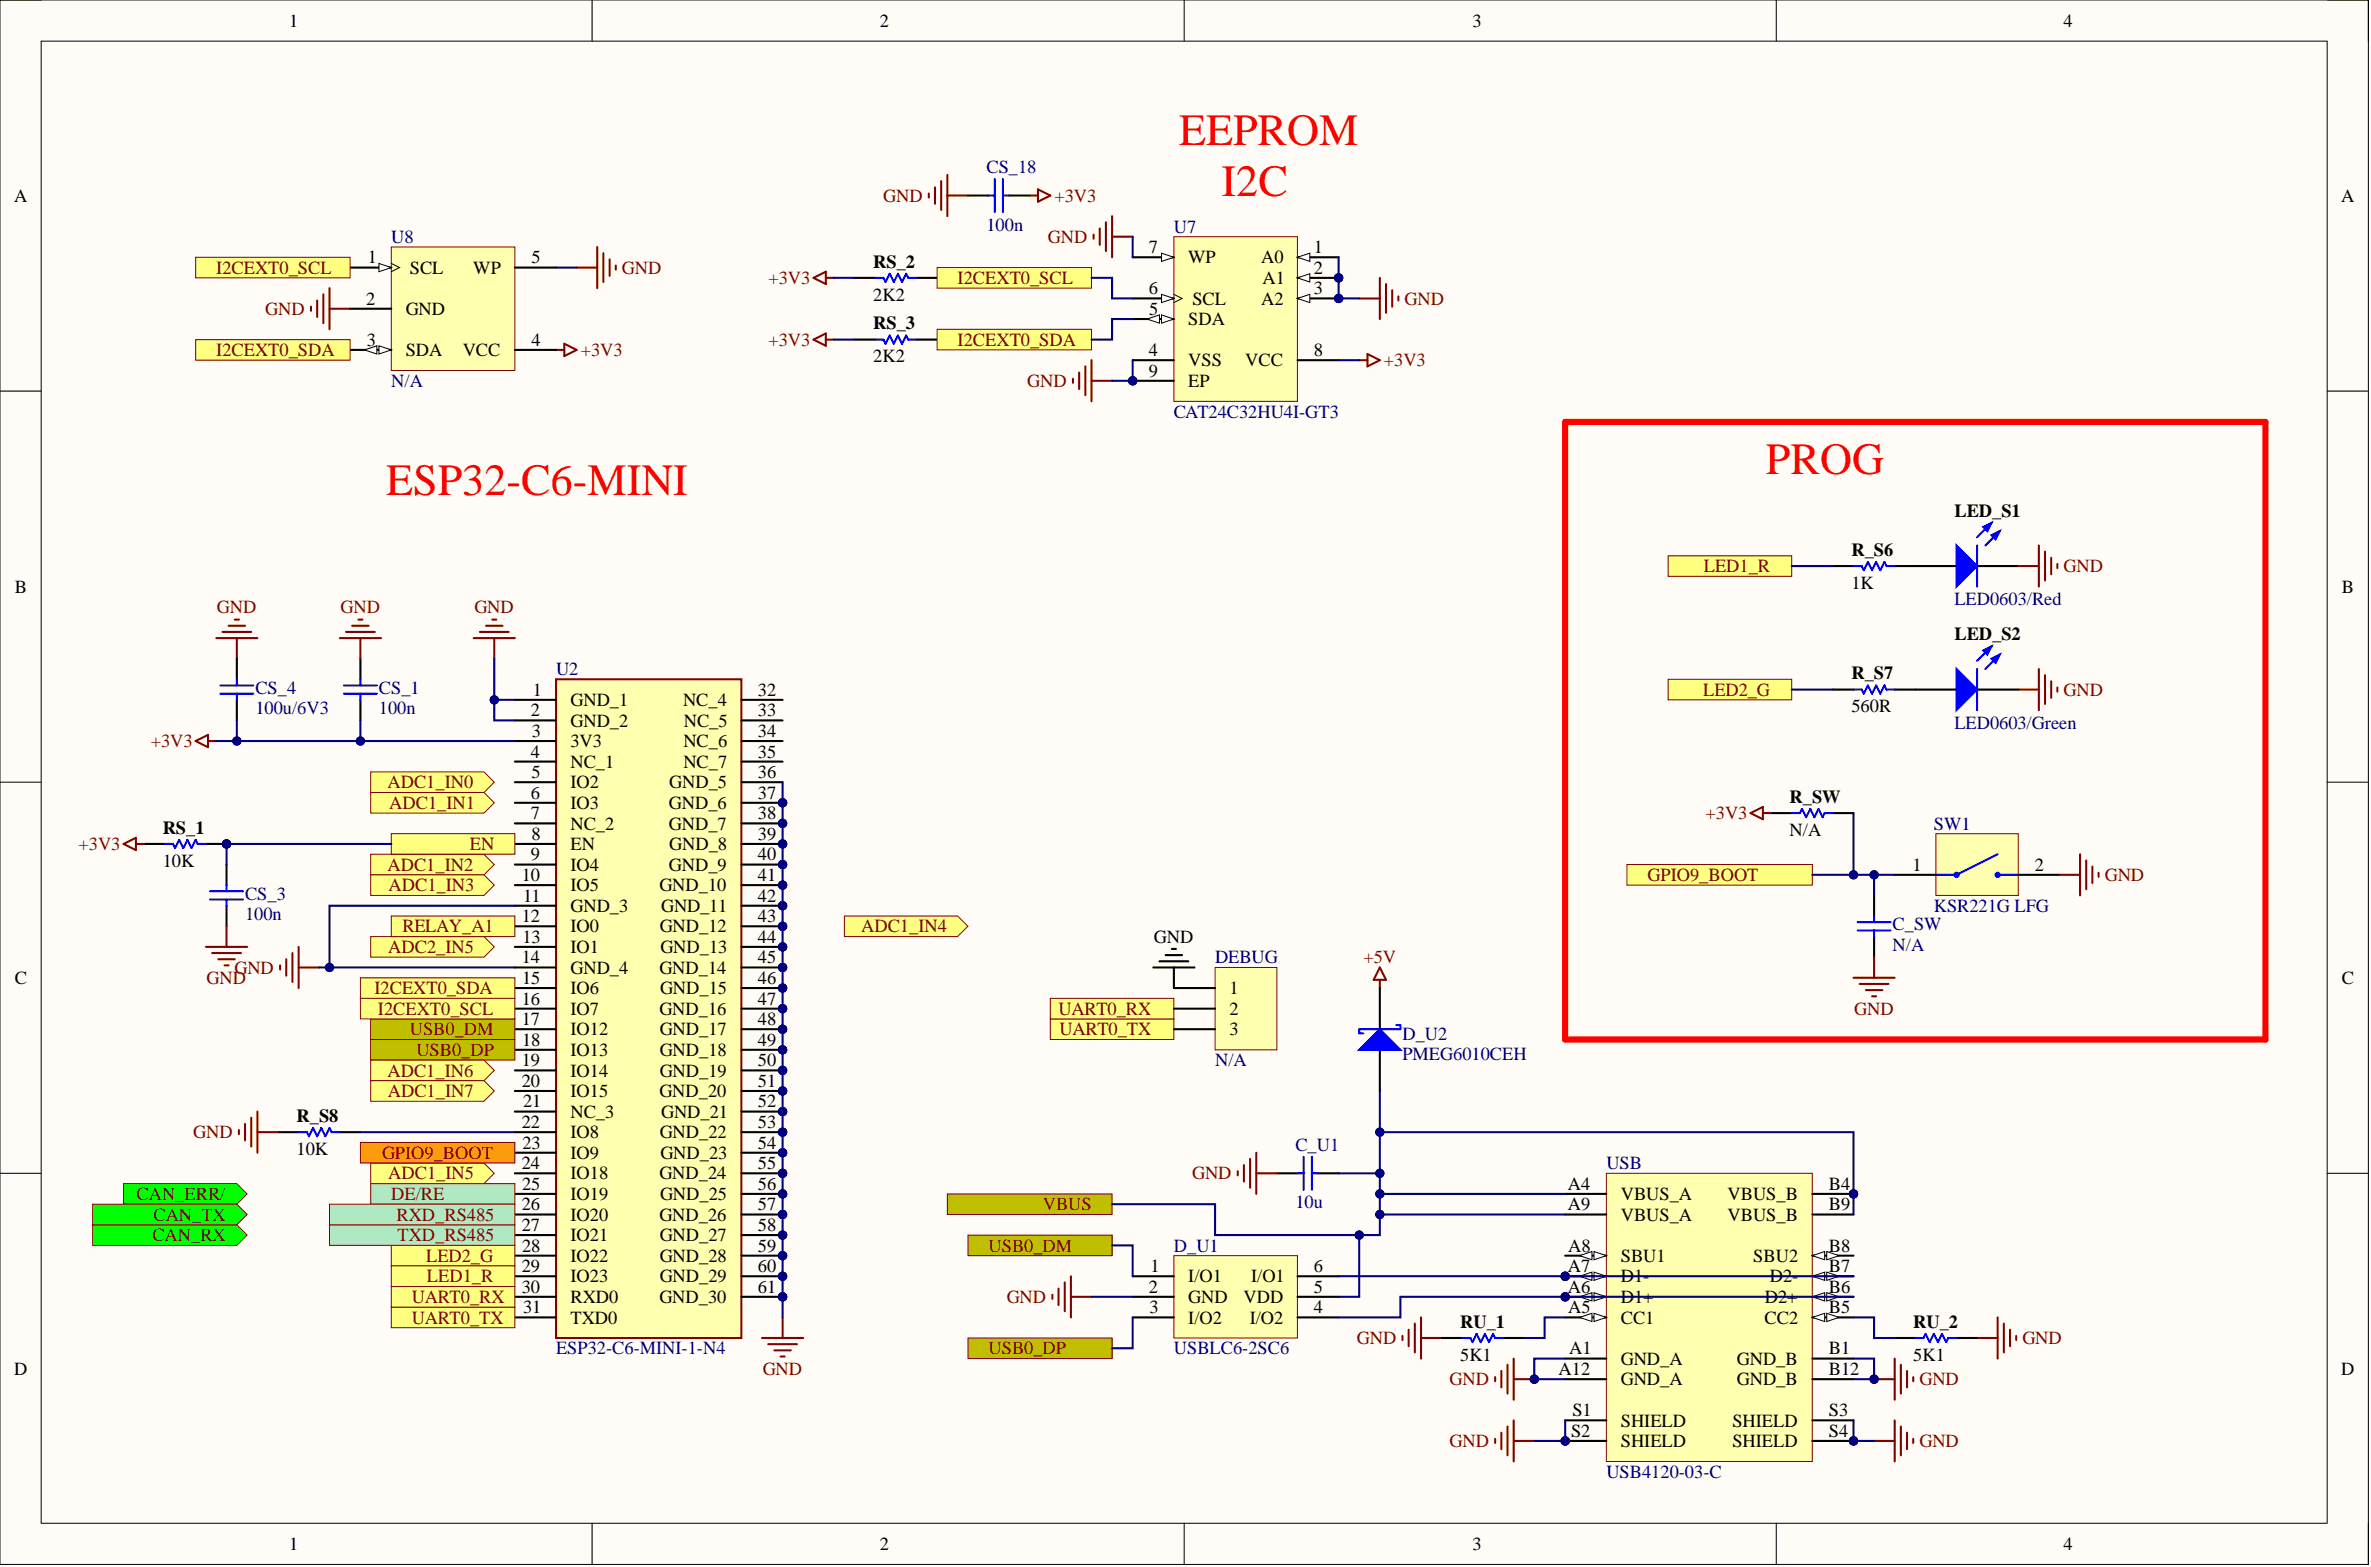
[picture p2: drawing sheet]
<svg xmlns="http://www.w3.org/2000/svg" width="292mm" height="193mm" viewBox="0 0 292 193" stroke-linecap="round" stroke-linejoin="round" font-family="sans-serif">
<defs><g id="words">
<g font-size="5.5" fill="#f00">
<text x="145.3" y="17.8">EEPROM</text>
<text x="150.5" y="24.2">I2C</text>
<text x="217.6" y="58.4">PROG</text>
<text x="47.6" y="60.9">ESP32-C6-MINI</text>
</g>
<g font-size="2.3">
<text x="35.6" y="3.3">1</text>
<text x="108.4" y="3.3">2</text>
<text x="181.4" y="3.3">3</text>
<text x="254.2" y="3.3">4</text>
<text x="1.7" y="24.8">A</text>
<text x="288.4" y="24.8">A</text>
<text x="45.3" y="32.4">1</text>
<text x="50.5" y="33.7">SCL</text>
<text x="58.3" y="33.7">WP</text>
<text x="65.5" y="32.4">5</text>
<text x="107.6" y="33">RS_2</text>
<text x="141.5" y="31.2">7</text>
<text x="146.4" y="32.4">WP</text>
<text x="155.4" y="32.4">A0</text>
<text x="155.5" y="35">A1</text>
<text x="161.9" y="31.2">1</text>
<text x="161.9" y="33.7">2</text>
<text x="45.1" y="37.5">2</text>
<text x="50" y="38.8">GND</text>
<text x="107.6" y="37">2K2</text>
<text x="107.6" y="40.6">RS_3</text>
<text x="141.5" y="36.2">6</text>
<text x="141.6" y="38.8">5</text>
<text x="146.4" y="40">SDA</text>
<text x="146.9" y="37.5">SCL</text>
<text x="155.4" y="37.5">A2</text>
<text x="161.9" y="36.2">3</text>
<text x="45.2" y="42.6">3</text>
<text x="50" y="43.9">SDA</text>
<text x="57" y="43.9">VCC</text>
<text x="65.5" y="42.6">4</text>
<text x="107.6" y="44.6">2K2</text>
<text x="141.5" y="43.9">4</text>
<text x="141.5" y="46.4">9</text>
<text x="146.4" y="45.1">VSS</text>
<text x="146.4" y="47.7">EP</text>
<text x="153.4" y="45.1">VCC</text>
<text x="161.9" y="43.9">8</text>
<text x="240.8" y="63.6">LED_S1</text>
<text x="228.1" y="68.4">R_S6</text>
<text x="1.8" y="73">B</text>
<text x="228.1" y="72.5">1K</text>
<text x="288.5" y="73">B</text>
<text x="228.1" y="83.7">R_S7</text>
<text x="240.8" y="78.8">LED_S2</text>
<text x="65.4" y="88.2">2</text>
<text x="65.6" y="85.7">1</text>
<text x="70.3" y="86.9">GND_1</text>
<text x="70.3" y="89.5">GND_2</text>
<text x="84.1" y="86.9">NC_4</text>
<text x="84.2" y="89.5">NC_5</text>
<text x="93.4" y="85.7">32</text>
<text x="93.4" y="88.2">33</text>
<text x="228.1" y="87.7">560R</text>
<text x="65.4" y="93.3">4</text>
<text x="65.5" y="95.8">5</text>
<text x="65.5" y="90.7">3</text>
<text x="70.3" y="92">3V3</text>
<text x="70.3" y="94.6">NC_1</text>
<text x="84.2" y="92">NC_6</text>
<text x="84.2" y="94.6">NC_7</text>
<text x="93.4" y="90.7">34</text>
<text x="93.4" y="93.3">35</text>
<text x="93.4" y="95.8">36</text>
<text x="65.4" y="98.4">6</text>
<text x="65.4" y="100.9">7</text>
<text x="70.3" y="97.1">IO2</text>
<text x="70.3" y="99.6">IO3</text>
<text x="82.4" y="99.6">GND_6</text>
<text x="82.5" y="97.1">GND_5</text>
<text x="93.4" y="98.4">37</text>
<text x="93.4" y="100.9">38</text>
<text x="220.5" y="98.9">R_SW</text>
<text x="20" y="102.7">RS_1</text>
<text x="20" y="106.7">10K</text>
<text x="65.4" y="106">9</text>
<text x="65.5" y="103.4">8</text>
<text x="70.3" y="102.2">NC_2</text>
<text x="70.3" y="104.7">EN</text>
<text x="70.3" y="107.2">IO4</text>
<text x="82.4" y="102.2">GND_7</text>
<text x="82.4" y="107.2">GND_9</text>
<text x="82.5" y="104.7">GND_8</text>
<text x="93.4" y="103.4">39</text>
<text x="93.4" y="106">40</text>
<text x="220.5" y="102.9">N/A</text>
<text x="235.6" y="107.2">1</text>
<text x="250.7" y="107.2">2</text>
<text x="64.3" y="108.5">10</text>
<text x="64.3" y="113.6">12</text>
<text x="64.4" y="111">11</text>
<text x="70.3" y="109.8">IO5</text>
<text x="70.3" y="112.3">GND_3</text>
<text x="81.2" y="109.8">GND_10</text>
<text x="81.4" y="112.3">GND_11</text>
<text x="93.4" y="108.5">41</text>
<text x="93.4" y="111">42</text>
<text x="93.4" y="113.6">43</text>
<text x="64.3" y="118.6">14</text>
<text x="64.4" y="116.1">13</text>
<text x="70.3" y="114.8">IO0</text>
<text x="70.3" y="117.4">IO1</text>
<text x="70.3" y="119.9">GND_4</text>
<text x="81.2" y="119.9">GND_14</text>
<text x="81.3" y="114.8">GND_12</text>
<text x="81.4" y="117.4">GND_13</text>
<text x="93.4" y="116.1">44</text>
<text x="93.4" y="118.6">45</text>
<text x="142.2" y="116.1">GND</text>
<text x="1.8" y="121.2">C</text>
<text x="64.3" y="123.7">16</text>
<text x="64.3" y="121.2">15</text>
<text x="70.3" y="122.4">IO6</text>
<text x="70.3" y="125">IO7</text>
<text x="81.2" y="125">GND_16</text>
<text x="81.3" y="122.4">GND_15</text>
<text x="93.4" y="121.2">46</text>
<text x="93.4" y="123.7">47</text>
<text x="151.5" y="122.4">1</text>
<text x="151.5" y="125">2</text>
<text x="288.5" y="121.2">C</text>
<text x="64.3" y="126.2">17</text>
<text x="64.3" y="131.3">19</text>
<text x="64.3" y="128.8">18</text>
<text x="70.3" y="127.5">IO12</text>
<text x="70.3" y="130">IO13</text>
<text x="81.3" y="127.5">GND_17</text>
<text x="81.3" y="130">GND_18</text>
<text x="93.4" y="126.2">48</text>
<text x="93.4" y="128.8">49</text>
<text x="93.4" y="131.3">50</text>
<text x="151.5" y="127.5">3</text>
<text x="64.3" y="133.8">20</text>
<text x="64.4" y="136.4">21</text>
<text x="70.3" y="132.6">IO14</text>
<text x="70.3" y="135.1">IO15</text>
<text x="70.3" y="137.6">NC_3</text>
<text x="81.2" y="135.1">GND_20</text>
<text x="81.3" y="132.6">GND_19</text>
<text x="81.4" y="137.6">GND_21</text>
<text x="93.4" y="133.8">51</text>
<text x="93.4" y="136.4">52</text>
<text x="36.5" y="138.2">R_S8</text>
<text x="36.5" y="142.2">10K</text>
<text x="64.3" y="138.9">22</text>
<text x="64.3" y="144">24</text>
<text x="64.4" y="141.4">23</text>
<text x="70.3" y="140.2">IO8</text>
<text x="70.3" y="142.7">IO9</text>
<text x="81.3" y="140.2">GND_22</text>
<text x="81.4" y="142.7">GND_23</text>
<text x="93.4" y="138.9">53</text>
<text x="93.4" y="141.4">54</text>
<text x="93.4" y="144">55</text>
<text x="64.3" y="149.1">26</text>
<text x="64.3" y="146.5">25</text>
<text x="70.3" y="145.3">IO18</text>
<text x="70.3" y="147.8">IO19</text>
<text x="81.2" y="145.3">GND_24</text>
<text x="81.3" y="147.8">GND_25</text>
<text x="93.4" y="146.5">56</text>
<text x="93.4" y="149.1">57</text>
<text x="193.2" y="146.5">A4</text>
<text x="193.2" y="149.1">A9</text>
<text x="199.7" y="147.8">VBUS_A</text>
<text x="212.8" y="147.8">VBUS_B</text>
<text x="225.3" y="146.5">B4</text>
<text x="225.3" y="149.1">B9</text>
<text x="64.3" y="151.6">27</text>
<text x="64.3" y="154.1">28</text>
<text x="70.3" y="150.3">IO20</text>
<text x="70.3" y="152.9">IO21</text>
<text x="70.3" y="155.4">IO22</text>
<text x="81.2" y="150.3">GND_26</text>
<text x="81.3" y="152.9">GND_27</text>
<text x="81.3" y="155.4">GND_28</text>
<text x="93.4" y="151.6">58</text>
<text x="93.4" y="154.1">59</text>
<text x="193.2" y="154.1">A8</text>
<text x="199.7" y="150.3">VBUS_A</text>
<text x="199.7" y="155.4">SBU1</text>
<text x="212.8" y="150.3">VBUS_B</text>
<text x="216" y="155.4">SBU2</text>
<text x="225.3" y="154.1">B8</text>
<text x="64.3" y="156.7">29</text>
<text x="64.3" y="159.2">30</text>
<text x="64.4" y="161.7">31</text>
<text x="70.3" y="157.9">IO23</text>
<text x="70.3" y="160.5">RXD0</text>
<text x="81.2" y="160.5">GND_30</text>
<text x="81.3" y="157.9">GND_29</text>
<text x="93.4" y="156.7">60</text>
<text x="93.4" y="159.2">61</text>
<text x="141.5" y="159.2">2</text>
<text x="141.6" y="161.7">3</text>
<text x="141.7" y="156.7">1</text>
<text x="146.4" y="157.9">I/O1</text>
<text x="146.4" y="160.5">GND</text>
<text x="153.2" y="160.5">VDD</text>
<text x="154.1" y="157.9">I/O1</text>
<text x="161.9" y="161.7">4</text>
<text x="161.9" y="159.2">5</text>
<text x="161.9" y="156.7">6</text>
<text x="193.2" y="159.2">A6</text>
<text x="193.2" y="156.7">A7</text>
<text x="193.2" y="161.7">A5</text>
<text x="199.7" y="160.5">D1+</text>
<text x="199.7" y="157.9">D1-</text>
<text x="217.4" y="160.5">D2+</text>
<text x="218" y="157.9">D2-</text>
<text x="225.3" y="156.7">B7</text>
<text x="225.3" y="159.2">B6</text>
<text x="225.3" y="161.7">B5</text>
<text x="70.3" y="163">TXD0</text>
<text x="146.4" y="163">I/O2</text>
<text x="154" y="163">I/O2</text>
<text x="179.9" y="163.5">RU_1</text>
<text x="179.9" y="167.6">5K1</text>
<text x="193.3" y="166.8">A1</text>
<text x="199.7" y="163">CC1</text>
<text x="217.4" y="163">CC2</text>
<text x="225.3" y="166.8">B1</text>
<text x="235.7" y="163.5">RU_2</text>
<text x="235.7" y="167.6">5K1</text>
<text x="1.7" y="169.3">D</text>
<text x="192" y="169.3">A12</text>
<text x="199.7" y="168.1">GND_A</text>
<text x="199.7" y="170.6">GND_A</text>
<text x="214" y="168.1">GND_B</text>
<text x="214" y="170.6">GND_B</text>
<text x="225.3" y="169.3">B12</text>
<text x="288.4" y="169.3">D</text>
<text x="193.5" y="176.9">S2</text>
<text x="193.7" y="174.4">S1</text>
<text x="199.7" y="175.7">SHIELD</text>
<text x="199.7" y="178.2">SHIELD</text>
<text x="213.4" y="175.7">SHIELD</text>
<text x="213.4" y="178.2">SHIELD</text>
<text x="225.3" y="174.4">S3</text>
<text x="225.3" y="176.9">S4</text>
<text x="35.6" y="190.9">1</text>
<text x="108.4" y="190.9">2</text>
<text x="181.4" y="190.9">3</text>
<text x="254.2" y="190.9">4</text>
</g>
<g font-size="2.3" fill="#000080">
<text x="121.5" y="21.3">CS_18</text>
<text x="48.2" y="29.9">U8</text>
<text x="121.5" y="28.4">100n</text>
<text x="144.6" y="28.6">U7</text>
<text x="48.2" y="47.7">N/A</text>
<text x="144.6" y="51.5">CAT24C32HU4I-GT3</text>
<text x="240.8" y="74.5">LED0603/Red</text>
<text x="68.5" y="83.1">U2</text>
<text x="31.5" y="85.4">CS_4</text>
<text x="31.5" y="88">100u/6V3</text>
<text x="46.7" y="85.4">CS_1</text>
<text x="46.7" y="88">100n</text>
<text x="240.8" y="89.7">LED0603/Green</text>
<text x="238.2" y="102.2">SW1</text>
<text x="30.2" y="110.8">CS_3</text>
<text x="30.2" y="113.3">100n</text>
<text x="238.2" y="112.3">KSR221G LFG</text>
<text x="149.7" y="118.6">DEBUG</text>
<text x="233.2" y="114.6">C_SW</text>
<text x="233.2" y="117.1">N/A</text>
<text x="149.7" y="131.3">N/A</text>
<text x="172.8" y="128">D_U2</text>
<text x="172.8" y="130.5">PMEG6010CEH</text>
<text x="159.6" y="141.7">C_U1</text>
<text x="197.9" y="144">USB</text>
<text x="159.6" y="148.8">10u</text>
<text x="144.6" y="154.1">D_U1</text>
<text x="68.5" y="166.8">ESP32-C6-MINI-1-N4</text>
<text x="144.6" y="166.8">USBLC6-2SC6</text>
<text x="197.9" y="182">USB4120-03-C</text>
</g>
<g font-size="2.3" fill="#800000">
<text x="108.8" y="24.8">GND</text>
<text x="129.1" y="29.9">GND</text>
<text x="129.9" y="24.8">+3V3</text>
<text x="26.6" y="33.7">I2CEXT0_SCL</text>
<text x="76.6" y="33.7">GND</text>
<text x="94.7" y="35">+3V3</text>
<text x="118" y="35">I2CEXT0_SCL</text>
<text x="32.7" y="38.8">GND</text>
<text x="173" y="37.5">GND</text>
<text x="26.6" y="43.9">I2CEXT0_SDA</text>
<text x="71.5" y="43.9">+3V3</text>
<text x="94.7" y="42.6">+3V3</text>
<text x="118" y="42.6">I2CEXT0_SDA</text>
<text x="126.6" y="47.7">GND</text>
<text x="170.5" y="45.1">+3V3</text>
<text x="209.9" y="70.5">LED1_R</text>
<text x="254.2" y="70.5">GND</text>
<text x="26.7" y="75.5">GND</text>
<text x="41.9" y="75.5">GND</text>
<text x="58.4" y="75.5">GND</text>
<text x="209.8" y="85.7">LED2_G</text>
<text x="254.2" y="85.7">GND</text>
<text x="18.6" y="92">+3V3</text>
<text x="47.7" y="97.1">ADC1_IN0</text>
<text x="48" y="99.6">ADC1_IN1</text>
<text x="210.1" y="100.9">+3V3</text>
<text x="9.7" y="104.7">+3V3</text>
<text x="47.7" y="107.2">ADC1_IN2</text>
<text x="57.9" y="104.7">EN</text>
<text x="47.9" y="109.8">ADC1_IN3</text>
<text x="203" y="108.5">GPIO9_BOOT</text>
<text x="259.3" y="108.5">GND</text>
<text x="28.9" y="119.9">GND</text>
<text x="47.8" y="117.4">ADC2_IN5</text>
<text x="49.6" y="114.8">RELAY_A1</text>
<text x="106.1" y="114.8">ADC1_IN4</text>
<text x="168" y="118.6">+5V</text>
<text x="25.5" y="121.2">GND</text>
<text x="46.1" y="122.4">I2CEXT0_SDA</text>
<text x="46.6" y="125">I2CEXT0_SCL</text>
<text x="130.4" y="125">UART0_RX</text>
<text x="228.4" y="125">GND</text>
<text x="50.5" y="127.5">USB0_DM</text>
<text x="51.3" y="130">USB0_DP</text>
<text x="130.5" y="127.5">UART0_TX</text>
<text x="47.7" y="132.6">ADC1_IN6</text>
<text x="47.8" y="135.1">ADC1_IN7</text>
<text x="23.8" y="140.2">GND</text>
<text x="47.1" y="142.7">GPIO9_BOOT</text>
<text x="16.8" y="147.8">CAN_ERR/</text>
<text x="47.8" y="145.3">ADC1_IN5</text>
<text x="48.2" y="147.8">DE/RE</text>
<text x="128.5" y="149.1">VBUS</text>
<text x="146.9" y="145.3">GND</text>
<text x="18.8" y="152.9">CAN_RX</text>
<text x="18.9" y="150.3">CAN_TX</text>
<text x="48.8" y="150.3">RXD_RS485</text>
<text x="49" y="152.9">TXD_RS485</text>
<text x="52.5" y="155.4">LED2_G</text>
<text x="121.8" y="154.1">USB0_DM</text>
<text x="50.7" y="160.5">UART0_RX</text>
<text x="52.6" y="157.9">LED1_R</text>
<text x="124" y="160.5">GND</text>
<text x="50.7" y="163">UART0_TX</text>
<text x="121.8" y="166.8">USB0_DP</text>
<text x="167.2" y="165.5">GND</text>
<text x="249.2" y="165.5">GND</text>
<text x="94" y="169.3">GND</text>
<text x="178.6" y="170.6">GND</text>
<text x="236.5" y="170.6">GND</text>
<text x="178.6" y="178.2">GND</text>
<text x="236.5" y="178.2">GND</text>
</g>
</g></defs>
<path d="M0 0h291.8v192.7h-291.8z" fill-rule="evenodd" fill="#fffcf8"/>
<path d="M0 0h291.8v192.7h-291.8z" fill="none" stroke="#000" stroke-width=".12"/>
<path d="M5.1 5.1h281.6v182.5h-281.6z" fill-rule="evenodd" fill="#fffcf8"/>
<g fill="none" stroke="#000" stroke-width=".12">
<path d="M0 0h5.1M72.9 0v5.1M145.9 0v5.1M218.8 0v5.1M286.7 0h5.1v5.1M5.1 5.1h281.6v182.5h-281.6zM0 48.2h5.1M286.7 48.2h5.1M0 96.3h5.1M286.7 96.3h5.1M0 144.5h5.1M286.7 144.5h5.1"/>
<path d="M72.9 187.6v5.1M145.9 187.6v5.1M218.8 187.6v5.1M291.8 187.6v5.1"/>
</g>
<path d="M238.5 102.7h10.1v7.6h-10.1z" fill-rule="evenodd" fill="#ffffb0"/>
<path d="M238.5 102.7h10.1v7.6h-10.1z" fill="none" stroke="#800000" stroke-width=".12"/>
<g fill="none" stroke="#00f" stroke-width=".25">
<path d="M246.1 105.2l-5.1 2.5h-2.5M246.1 107.7h2.5"/>
<circle cx="241" cy="107.7" r=".25"/>
<circle cx="246.1" cy="107.7" r=".25"/>
</g>
<path d="M233.4 107.7h5.1M248.6 107.7h5.1" fill="none" stroke="#000" stroke-width=".25"/>
<path d="M200.4 106.5h22.9v2.5h-22.9z" fill-rule="evenodd" fill="#ffff80"/>
<path d="M200.4 106.5h22.9v2.5h-22.9z" fill="none" stroke="#800000" stroke-width=".12"/>
<path d="M215.7 100.1l1.5-.7v1.5zM217.2 100.1h1M230.9 117.9v2.5M253.7 107.7h2.6M256.3 105.2v5.1M257 106v3.5M257.8 106.7v2M258.5 107.5v.5M228.3 120.4h5.1M229.1 121.2h3.6M229.9 121.9h2M230.6 122.7h.5" fill="none" stroke="#800000" stroke-width=".25"/>
<path d="M218.2 100.1h2.5M225.8 100.1h2.5M230.9 110.3v2.5M230.9 115.3v2.6" fill="none" stroke="#000" stroke-width=".25"/>
<path d="M220.7 100.1h1l.3-.5 .5 1 .5-1 .5 1 .5-1 .5 1 .3-.5h1M228.9 113.6h4M228.9 114.6h4M230.9 112.8v.8M230.9 114.6v.7" fill="none" stroke="#00f" stroke-width=".25"/>
<path d="M205.5 83.7h15.2v2.5h-15.2z" fill-rule="evenodd" fill="#ffff80"/>
<path d="M205.5 83.7h15.2v2.5h-15.2z" fill="none" stroke="#800000" stroke-width=".12"/>
<path d="M248.6 84.9h2.6M251.2 82.4v5.1M251.9 83.1v3.6M252.7 83.9v2M253.5 84.7v.5" fill="none" stroke="#800000" stroke-width=".25"/>
<path d="M225.8 69.7h2.5M233.4 69.7h2.6M236 84.9h5M243.6 84.9h5" fill="none" stroke="#000" stroke-width=".25"/>
<path d="M228.3 69.7h1.1l.2 .5 .5-1 .5 1 .5-1 .5 1 .6-1 .2 .5h1" fill="none" stroke="#00f" stroke-width=".25"/>
<path d="M241 82.4l2.6 2.5-2.6 2.6z" fill="#00f"/>
<path d="M245.3 79.6l-1.7 1.8M241 82.4l2.6 2.5-2.6 2.6zM246.4 80.6l-1.8 1.8" fill="none" stroke="#00f" stroke-width=".25"/>
<path d="M245.3 81.1l1.1-.5-.5 1z" fill="#00f"/>
<path d="M245.3 81.1l1.1-.5-.5 1z" fill="none" stroke="#00f" stroke-width=".25"/>
<path d="M244.3 80.1l1-.5-.5 1z" fill="#00f"/>
<path d="M243.6 82.4v5.1M244.3 80.1l1-.5-.5 1z" fill="none" stroke="#00f" stroke-width=".25"/>
<path d="M236 69.7h5M243.6 69.7h5" fill="none" stroke="#000" stroke-width=".25"/>
<path d="M241 67.2l2.6 2.5-2.6 2.5z" fill="#00f"/>
<path d="M241 67.2l2.6 2.5-2.6 2.5zM245.3 64.4l-1.7 1.8M246.4 65.4l-1.8 1.8" fill="none" stroke="#00f" stroke-width=".25"/>
<path d="M245.3 65.9l1.1-.5-.5 1z" fill="#00f"/>
<path d="M245.3 65.9l1.1-.5-.5 1z" fill="none" stroke="#00f" stroke-width=".25"/>
<path d="M244.3 64.9l1-.5-.5 1z" fill="#00f"/>
<path d="M243.6 67.2v5M244.3 64.9l1-.5-.5 1z" fill="none" stroke="#00f" stroke-width=".25"/>
<path d="M205.5 68.4h15.2v2.6h-15.2z" fill-rule="evenodd" fill="#ffff80"/>
<path d="M205.5 68.4h15.2v2.6h-15.2z" fill="none" stroke="#800000" stroke-width=".12"/>
<path d="M105.3 34.2h2.5M112.9 34.2h2.5M119.2 24.1h2.6M124.3 24.1h2.6M105.3 41.8h2.5M112.9 41.8h2.5M225.8 84.9h2.5M233.4 84.9h2.6" fill="none" stroke="#000" stroke-width=".25"/>
<path d="M107.8 34.2h1l.3 .5 .5-1 .5 1 .5-1 .5 1 .5-1 .3 .5h1M121.8 24.1h.7M122.5 22.1v4M123.6 22.1v4M123.6 24.1h.7M107.8 41.8h1l.3 .5 .5-1 .5 1 .5-1 .5 1 .5-1 .3 .5h1M228.3 84.9h1.1l.2 .5 .5-1 .5 1 .5-1 .5 1 .6-1 .2 .5h1" fill="none" stroke="#00f" stroke-width=".25"/>
<g fill="none" stroke="#800000" stroke-width=".25">
<path d="M100.2 34.2l1.5-.7v1.5zM101.7 34.2h1.1M114.4 23.8v.5M115.2 23.1v2M115.9 22.3v3.6M116.7 24.1h2.5M116.7 21.5v5.1M126.9 24.1h1M127.9 23.3l1.5 .8-1.5 .7zM134.7 28.9v.5M135.5 28.1v2.1M136.2 27.4v3.5"/>
<path d="M137 26.6v5.1M137 29.1h2.5M100.2 41.8l1.5-.7v1.5zM101.7 41.8h1.1M167.5 44.4h1M168.5 43.6l1.5 .8-1.5 .7zM248.6 69.7h2.6M251.2 67.2v5M251.9 67.9v3.6M252.7 68.7v2M253.5 69.5v.5"/>
</g>
<path d="M192.8 52h86.3v76h-86.3z" fill="none" stroke="#f00" stroke-width=".76"/>
<path d="M115.4 33h19.1v2.5h-19.1z" fill-rule="evenodd" fill="#ffff80"/>
<path d="M115.4 33h19.1v2.5h-19.1z" fill="none" stroke="#800000" stroke-width=".12"/>
<path d="M115.4 40.6h19.1v2.5h-19.1z" fill-rule="evenodd" fill="#ffff80"/>
<path d="M115.4 40.6h19.1v2.5h-19.1z" fill="none" stroke="#800000" stroke-width=".12"/>
<circle cx="164.9" cy="36.8" r=".51" fill="#000080"/>
<circle cx="164.9" cy="36.8" r=".51" fill="none" stroke="#000080" stroke-width=".12"/>
<circle cx="164.9" cy="34.2" r=".51" fill="#000080"/>
<circle cx="164.9" cy="34.2" r=".51" fill="none" stroke="#000080" stroke-width=".12"/>
<circle cx="139.5" cy="46.9" r=".51" fill="#000080"/>
<circle cx="139.5" cy="46.9" r=".51" fill="none" stroke="#000080" stroke-width=".12"/>
<path d="M144.6 29.1h15.2v20.3h-15.2z" fill-rule="evenodd" fill="#ffffb0"/>
<path d="M144.6 29.1h15.2v20.3h-15.2z" fill="none" stroke="#800000" stroke-width=".12"/>
<path d="M159.8 31.7h5.1" fill="none" stroke="#000" stroke-width=".25"/>
<path d="M159.8 31.7l1.6-.5v1z" fill="#f8fcff"/>
<path d="M159.8 31.7l1.6-.5v1z" fill="none" stroke="#000" stroke-width=".12"/>
<path d="M139.5 39.3h5.1" fill="none" stroke="#000" stroke-width=".25"/>
<path d="M143.1 38.8l1.5 .5-1.5 .5z" fill="#f8fcff"/>
<path d="M143.1 38.8l1.5 .5-1.5 .5z" fill="none" stroke="#000" stroke-width=".12"/>
<path d="M141.3 39.3l1.5-.5v1z" fill="#f8fcff"/>
<path d="M141.3 39.3l1.5-.5v1z" fill="none" stroke="#000" stroke-width=".12"/>
<path d="M159.8 36.8h5.1" fill="none" stroke="#000" stroke-width=".25"/>
<path d="M159.8 36.8l1.6-.6v1.1z" fill="#f8fcff"/>
<path d="M159.8 36.8l1.6-.6v1.1z" fill="none" stroke="#000" stroke-width=".12"/>
<circle cx="164.9" cy="36.8" r=".51" fill="#000080"/>
<circle cx="164.9" cy="36.8" r=".51" fill="none" stroke="#000080" stroke-width=".12"/>
<path d="M159.8 34.2h5.1" fill="none" stroke="#000" stroke-width=".25"/>
<path d="M159.8 34.2l1.6-.5v1z" fill="#f8fcff"/>
<path d="M159.8 34.2l1.6-.5v1z" fill="none" stroke="#000" stroke-width=".12"/>
<circle cx="164.9" cy="34.2" r=".51" fill="#000080"/>
<circle cx="164.9" cy="34.2" r=".51" fill="none" stroke="#000080" stroke-width=".12"/>
<path d="M139.5 31.7h5.1" fill="none" stroke="#000" stroke-width=".25"/>
<path d="M143.1 31.2l1.5 .5-1.5 .5z" fill="#f8fcff"/>
<path d="M143.1 31.2l1.5 .5-1.5 .5z" fill="none" stroke="#000" stroke-width=".12"/>
<path d="M139.5 36.8h5.1M139.5 44.4h5.1" fill="none" stroke="#000" stroke-width=".25"/>
<path d="M143.1 36.2l1.5 .6-1.5 .5z" fill="#f8fcff"/>
<path d="M143.1 36.2l1.5 .6-1.5 .5zM144.6 36.2l1 .6-1 .5" fill="none" stroke="#000" stroke-width=".12"/>
<path d="M139.5 46.9h5.1M159.8 44.4h5.1" fill="none" stroke="#000" stroke-width=".25"/>
<circle cx="139.5" cy="46.9" r=".51" fill="#000080"/>
<circle cx="139.5" cy="46.9" r=".51" fill="none" stroke="#000080" stroke-width=".12"/>
<g fill="none" stroke="#800000" stroke-width=".25">
<path d="M167.5 36.8h2.5M170 34.2v5.1M170.8 35v3.5M171.5 35.7v2.1M172.3 36.5v.5M132.2 46.6v.5M132.9 45.9v2M133.7 45.1v3.6M134.5 44.4v5M134.5 46.9h2.5M184.2 169.6v.5M185 168.8v2.1"/>
<path d="M185.7 168.1v3.5M186.5 167.3v5.1M186.5 169.8h2.5"/>
</g>
<circle cx="189" cy="169.8" r=".51" fill="#000080"/>
<circle cx="189" cy="169.8" r=".51" fill="none" stroke="#000080" stroke-width=".12"/>
<path d="M170 119.1l.8 1.6h-1.6zM170 120.7v1M152.5 144.2v.5M153.2 143.5v2M154 142.7v3.6M154.8 142v5M154.8 144.5h2.5M184.2 177.2v.5M185 176.4v2.1M185.7 175.7v3.5M186.5 174.9v5.1M186.5 177.4h2.5" fill="none" stroke="#800000" stroke-width=".25"/>
<path d="M157.3 144.5h2.5M162.4 144.5h2.5" fill="none" stroke="#000" stroke-width=".25"/>
<path d="M159.8 144.5h.8M160.6 142.5v4M161.6 142.5v4M161.6 144.5h.8" fill="none" stroke="#00f" stroke-width=".25"/>
<path d="M116.7 147h20.3v2.6h-20.3z" fill-rule="evenodd" fill="#bfbf00"/>
<path d="M116.7 147h20.3v2.6h-20.3z" fill="none" stroke="#800000" stroke-width=".12"/>
<path d="M129.6 159.4v.6M130.4 158.7v2M131.2 157.9v3.6M131.9 157.2v5M131.9 159.7h2.6" fill="none" stroke="#800000" stroke-width=".25"/>
<path d="M144.6 154.6h15.2v10.2h-15.2z" fill-rule="evenodd" fill="#ffffb0"/>
<path d="M144.6 154.6h15.2v10.2h-15.2z" fill="none" stroke="#800000" stroke-width=".12"/>
<path d="M170 121.7v5M170 129.3v5M139.5 157.2h5.1M139.5 159.7h5.1M159.8 157.2h5.1M159.8 159.7h5.1M139.5 162.2h5.1M159.8 162.2h5.1" fill="none" stroke="#000" stroke-width=".25"/>
<path d="M167.5 129.3l2.5-2.6 2.5 2.6z" fill="#00f"/>
<path d="M167.5 129.3l2.5-2.6 2.5 2.6zM172 126.2h.5v.5h-5v.6h.5" fill="none" stroke="#00f" stroke-width=".25"/>
<path d="M230.9 169.8h2.5M233.4 167.3v5.1M234.2 168.1v3.5M234.9 168.8v2.1M235.7 169.6v.5" fill="none" stroke="#800000" stroke-width=".25"/>
<circle cx="230.9" cy="169.8" r=".51" fill="#000080"/>
<circle cx="230.9" cy="169.8" r=".51" fill="none" stroke="#000080" stroke-width=".12"/>
<path d="M230.9 177.4h2.5M233.4 174.9v5.1M234.2 175.7v3.5M234.9 176.4v2.1M235.7 177.2v.5" fill="none" stroke="#800000" stroke-width=".25"/>
<circle cx="192.8" cy="159.7" r=".51" fill="#000080"/>
<circle cx="192.8" cy="159.7" r=".51" fill="none" stroke="#000080" stroke-width=".12"/>
<circle cx="192.8" cy="157.2" r=".51" fill="#000080"/>
<circle cx="192.8" cy="157.2" r=".51" fill="none" stroke="#000080" stroke-width=".12"/>
<circle cx="192.8" cy="177.4" r=".51" fill="#000080"/>
<circle cx="192.8" cy="177.4" r=".51" fill="none" stroke="#000080" stroke-width=".12"/>
<circle cx="228.3" cy="177.4" r=".51" fill="#000080"/>
<circle cx="228.3" cy="177.4" r=".51" fill="none" stroke="#000080" stroke-width=".12"/>
<circle cx="228.3" cy="147" r=".51" fill="#000080"/>
<circle cx="228.3" cy="147" r=".51" fill="none" stroke="#000080" stroke-width=".12"/>
<path d="M197.9 144.5h25.4v35.5h-25.4z" fill-rule="evenodd" fill="#ffffb0"/>
<path d="M197.9 144.5h25.4v35.5h-25.4z" fill="none" stroke="#800000" stroke-width=".12"/>
<path d="M192.8 147h5.1M192.8 149.6h5.1M192.8 162.2h5.1" fill="none" stroke="#000" stroke-width=".25"/>
<path d="M196.4 161.7l1.5 .5-1.5 .5z" fill="#f8fcff"/>
<path d="M196.4 161.7l1.5 .5-1.5 .5z" fill="none" stroke="#000" stroke-width=".12"/>
<path d="M194.6 162.2l1.5-.5v1z" fill="#f8fcff"/>
<path d="M194.6 162.2l1.5-.5v1z" fill="none" stroke="#000" stroke-width=".12"/>
<path d="M192.8 159.7h5.1" fill="none" stroke="#000" stroke-width=".25"/>
<path d="M196.4 159.2l1.5 .5-1.5 .5z" fill="#f8fcff"/>
<path d="M196.4 159.2l1.5 .5-1.5 .5z" fill="none" stroke="#000" stroke-width=".12"/>
<path d="M194.6 159.7l1.5-.5v1z" fill="#f8fcff"/>
<path d="M194.6 159.7l1.5-.5v1z" fill="none" stroke="#000" stroke-width=".12"/>
<circle cx="192.8" cy="159.7" r=".51" fill="#000080"/>
<circle cx="192.8" cy="159.7" r=".51" fill="none" stroke="#000080" stroke-width=".12"/>
<path d="M192.8 157.2h5.1" fill="none" stroke="#000" stroke-width=".25"/>
<path d="M196.4 156.7l1.5 .5-1.5 .5z" fill="#f8fcff"/>
<path d="M196.4 156.7l1.5 .5-1.5 .5z" fill="none" stroke="#000" stroke-width=".12"/>
<path d="M194.6 157.2l1.5-.5v1z" fill="#f8fcff"/>
<path d="M194.6 157.2l1.5-.5v1z" fill="none" stroke="#000" stroke-width=".12"/>
<circle cx="192.8" cy="157.2" r=".51" fill="#000080"/>
<circle cx="192.8" cy="157.2" r=".51" fill="none" stroke="#000080" stroke-width=".12"/>
<path d="M192.8 154.6h5.1" fill="none" stroke="#000" stroke-width=".25"/>
<path d="M196.4 154.1l1.5 .5-1.5 .5z" fill="#f8fcff"/>
<path d="M196.4 154.1l1.5 .5-1.5 .5z" fill="none" stroke="#000" stroke-width=".12"/>
<path d="M194.6 154.6l1.5-.5v1z" fill="#f8fcff"/>
<path d="M194.6 154.6l1.5-.5v1z" fill="none" stroke="#000" stroke-width=".12"/>
<path d="M192.8 167.3h5.1M192.8 169.8h5.1M192.8 174.9h5.1M192.8 177.4h5.1" fill="none" stroke="#000" stroke-width=".25"/>
<circle cx="192.8" cy="177.4" r=".51" fill="#000080"/>
<circle cx="192.8" cy="177.4" r=".51" fill="none" stroke="#000080" stroke-width=".12"/>
<path d="M223.3 174.9h5M223.3 177.4h5" fill="none" stroke="#000" stroke-width=".25"/>
<circle cx="228.3" cy="177.4" r=".51" fill="#000080"/>
<circle cx="228.3" cy="177.4" r=".51" fill="none" stroke="#000080" stroke-width=".12"/>
<path d="M223.3 147h5" fill="none" stroke="#000" stroke-width=".25"/>
<circle cx="228.3" cy="147" r=".51" fill="#000080"/>
<circle cx="228.3" cy="147" r=".51" fill="none" stroke="#000080" stroke-width=".12"/>
<path d="M223.3 149.6h5M223.3 154.6h5" fill="none" stroke="#000" stroke-width=".25"/>
<path d="M223.3 154.6l1.5-.5v1z" fill="#f8fcff"/>
<path d="M223.3 154.6l1.5-.5v1z" fill="none" stroke="#000" stroke-width=".12"/>
<path d="M225 154.1l1.6 .5-1.6 .5z" fill="#f8fcff"/>
<path d="M225 154.1l1.6 .5-1.6 .5z" fill="none" stroke="#000" stroke-width=".12"/>
<path d="M223.3 157.2h5" fill="none" stroke="#000" stroke-width=".25"/>
<path d="M223.3 157.2l1.5-.5v1z" fill="#f8fcff"/>
<path d="M223.3 157.2l1.5-.5v1z" fill="none" stroke="#000" stroke-width=".12"/>
<path d="M225 156.7l1.6 .5-1.6 .5z" fill="#f8fcff"/>
<path d="M225 156.7l1.6 .5-1.6 .5z" fill="none" stroke="#000" stroke-width=".12"/>
<path d="M223.3 159.7h5" fill="none" stroke="#000" stroke-width=".25"/>
<path d="M223.3 159.7l1.5-.5v1z" fill="#f8fcff"/>
<path d="M223.3 159.7l1.5-.5v1z" fill="none" stroke="#000" stroke-width=".12"/>
<path d="M225 159.2l1.6 .5-1.6 .5z" fill="#f8fcff"/>
<path d="M225 159.2l1.6 .5-1.6 .5z" fill="none" stroke="#000" stroke-width=".12"/>
<path d="M223.3 162.2h5" fill="none" stroke="#000" stroke-width=".25"/>
<path d="M223.3 162.2l1.5-.5v1z" fill="#f8fcff"/>
<path d="M223.3 162.2l1.5-.5v1z" fill="none" stroke="#000" stroke-width=".12"/>
<path d="M225 161.7l1.6 .5-1.6 .5z" fill="#f8fcff"/>
<path d="M225 161.7l1.6 .5-1.6 .5z" fill="none" stroke="#000" stroke-width=".12"/>
<path d="M177.6 164.8h2.5M185.2 164.8h2.6M223.3 167.3h5M223.3 169.8h5M233.4 164.8h2.6M241 164.8h2.6" fill="none" stroke="#000" stroke-width=".25"/>
<path d="M172.8 164.5v.5M173.5 163.8v2M174.3 163v3.5M175.1 162.2v5.1M175.1 164.8h2.5M243.6 164.8h2.5M246.1 162.2v5.1M246.9 163v3.5M247.6 163.8v2M248.4 164.5v.5" fill="none" stroke="#800000" stroke-width=".25"/>
<path d="M180.1 164.8h1.1l.2 .5 .5-1 .5 1 .5-1 .5 1 .5-1 .3 .5h1M236 164.8h1l.2-.5 .5 1 .5-1 .5 1 .6-1 .5 1 .2-.5h1" fill="none" stroke="#00f" stroke-width=".25"/>
<path d="M119.2 164.8h17.8v2.5h-17.8z" fill-rule="evenodd" fill="#bfbf00"/>
<path d="M119.2 164.8h17.8v2.5h-17.8z" fill="none" stroke="#800000" stroke-width=".12"/>
<path d="M119.2 152.1h17.8v2.5h-17.8z" fill-rule="evenodd" fill="#bfbf00"/>
<path d="M119.2 152.1h17.8v2.5h-17.8z" fill="none" stroke="#800000" stroke-width=".12"/>
<path d="M38.3 37.8v.5M39.1 37v2M39.8 36.2v3.6M40.6 35.5v5.1M40.6 38h2.5M71 33h2.6M73.6 30.4v5.1M74.3 31.2v3.5M75.1 31.9v2.1M75.9 32.7v.5M68.5 43.1h1M69.5 42.3l1.5 .8-1.5 .8z" fill="none" stroke="#800000" stroke-width=".25"/>
<path d="M48.2 30.4h15.2v15.2h-15.2z" fill-rule="evenodd" fill="#ffffb0"/>
<path d="M48.2 30.4h15.2v15.2h-15.2z" fill="none" stroke="#800000" stroke-width=".12"/>
<path d="M43.1 43.1h5.1" fill="none" stroke="#000" stroke-width=".25"/>
<path d="M46.7 42.6l1.5 .5-1.5 .5z" fill="#f8fcff"/>
<path d="M46.7 42.6l1.5 .5-1.5 .5z" fill="none" stroke="#000" stroke-width=".12"/>
<path d="M44.9 43.1l1.5-.5v1z" fill="#f8fcff"/>
<path d="M44.9 43.1l1.5-.5v1z" fill="none" stroke="#000" stroke-width=".12"/>
<path d="M43.1 33h5.1M43.1 38h5.1M63.4 33h5.1" fill="none" stroke="#000" stroke-width=".25"/>
<path d="M46.7 32.4l1.5 .6-1.5 .5z" fill="#f8fcff"/>
<path d="M46.7 32.4l1.5 .6-1.5 .5zM48.2 32.4l1 .6-1 .5" fill="none" stroke="#000" stroke-width=".12"/>
<path d="M63.4 43.1h5.1" fill="none" stroke="#000" stroke-width=".25"/>
<path d="M24.1 31.7h19v2.5h-19z" fill-rule="evenodd" fill="#ffff80"/>
<path d="M24.1 31.7h19v2.5h-19z" fill="none" stroke="#800000" stroke-width=".12"/>
<path d="M24.1 41.8h19v2.6h-19z" fill-rule="evenodd" fill="#ffff80"/>
<path d="M24.1 41.8h19v2.6h-19z" fill="none" stroke="#800000" stroke-width=".12"/>
<path d="M129.4 125.5h15.2v2.5h-15.2z" fill-rule="evenodd" fill="#ffff80"/>
<path d="M129.4 125.5h15.2v2.5h-15.2z" fill="none" stroke="#800000" stroke-width=".12"/>
<path d="M129.4 122.9h15.2v2.6h-15.2z" fill-rule="evenodd" fill="#ffff80"/>
<path d="M129.4 122.9h15.2v2.6h-15.2z" fill="none" stroke="#800000" stroke-width=".12"/>
<path d="M149.7 119.1h7.6v10.2h-7.6z" fill-rule="evenodd" fill="#ffffb0"/>
<path d="M149.7 119.1h7.6v10.2h-7.6z" fill="none" stroke="#800000" stroke-width=".12"/>
<path d="M142.1 119.1h5.1M142.8 118.4h3.6M143.6 117.6h2M144.4 116.9h.5M144.6 119.1v2.6h5.1M144.6 124.2h5.1M144.6 126.7h5.1" fill="none" stroke="#000" stroke-width=".25"/>
<path d="M26.6 78.6h5.1M27.4 77.8h3.6M28.2 77.1h2M28.9 76.3h.5M29.2 78.6v2.5" fill="none" stroke="#800000" stroke-width=".25"/>
<circle cx="27.9" cy="103.9" r=".51" fill="#000080"/>
<circle cx="27.9" cy="103.9" r=".51" fill="none" stroke="#000080" stroke-width=".12"/>
<path d="M25.4 103.9h2.5" fill="none" stroke="#000" stroke-width=".25"/>
<circle cx="27.9" cy="103.9" r=".51" fill="#000080"/>
<circle cx="27.9" cy="103.9" r=".51" fill="none" stroke="#000080" stroke-width=".12"/>
<path d="M29.2 81.1v2.6M29.2 86.2v2.5M44.4 81.1v2.6M44.4 86.2v2.5M17.8 103.9h2.5M27.9 106.5v2.5M27.9 111.5v2.6M34.3 139.4h2.5M41.9 139.4h2.5" fill="none" stroke="#000" stroke-width=".25"/>
<g fill="none" stroke="#00f" stroke-width=".25">
<path d="M27.1 85.4h4.1M27.1 84.4h4.1M29.2 83.7v.7M29.2 85.4v.8M42.4 85.4h4M42.4 84.4h4M44.4 83.7v.7M44.4 85.4v.8M20.3 103.9h1l.3 .5 .5-1 .5 1 .5-1 .5 1 .5-1 .3 .5h1M25.9 109.8h4M25.9 110.8h4M27.9 109v.8"/>
<path d="M27.9 110.8v.7M36.8 139.4h1l.3 .5 .5-1 .5 1 .5-1 .5 1 .5-1 .2 .5h1.1"/>
</g>
<g fill="none" stroke="#800000" stroke-width=".25">
<path d="M41.9 78.6h5M42.6 77.8h3.6M43.4 77.1h2M44.1 76.3h.6M44.4 78.6v2.5M24.1 91.3l1.5-.8v1.5zM25.6 91.3h1M15.2 103.9l1.5-.7v1.5zM16.7 103.9h1.1M25.4 116.6h5M26.1 117.4h3.6M26.9 118.1h2"/>
<path d="M27.7 118.9h.5M27.9 114.1v2.5M29.4 139.2v.5M30.2 138.4v2M31 137.6v3.6M31.7 136.9v5.1M31.7 139.4h2.6"/>
</g>
<circle cx="96.4" cy="98.9" r=".51" fill="#000080"/>
<circle cx="96.4" cy="98.9" r=".51" fill="none" stroke="#000080" stroke-width=".12"/>
<circle cx="96.4" cy="101.4" r=".51" fill="#000080"/>
<circle cx="96.4" cy="101.4" r=".51" fill="none" stroke="#000080" stroke-width=".12"/>
<circle cx="96.4" cy="103.9" r=".51" fill="#000080"/>
<circle cx="96.4" cy="103.9" r=".51" fill="none" stroke="#000080" stroke-width=".12"/>
<circle cx="96.4" cy="106.5" r=".51" fill="#000080"/>
<circle cx="96.4" cy="106.5" r=".51" fill="none" stroke="#000080" stroke-width=".12"/>
<circle cx="96.4" cy="109" r=".51" fill="#000080"/>
<circle cx="96.4" cy="109" r=".51" fill="none" stroke="#000080" stroke-width=".12"/>
<circle cx="96.4" cy="111.5" r=".51" fill="#000080"/>
<circle cx="96.4" cy="111.5" r=".51" fill="none" stroke="#000080" stroke-width=".12"/>
<circle cx="96.4" cy="114.1" r=".51" fill="#000080"/>
<circle cx="96.4" cy="114.1" r=".51" fill="none" stroke="#000080" stroke-width=".12"/>
<circle cx="96.4" cy="116.6" r=".51" fill="#000080"/>
<circle cx="96.4" cy="116.6" r=".51" fill="none" stroke="#000080" stroke-width=".12"/>
<circle cx="96.4" cy="119.1" r=".51" fill="#000080"/>
<circle cx="96.4" cy="119.1" r=".51" fill="none" stroke="#000080" stroke-width=".12"/>
<circle cx="96.4" cy="121.7" r=".51" fill="#000080"/>
<circle cx="96.4" cy="121.7" r=".51" fill="none" stroke="#000080" stroke-width=".12"/>
<circle cx="96.4" cy="124.2" r=".51" fill="#000080"/>
<circle cx="96.4" cy="124.2" r=".51" fill="none" stroke="#000080" stroke-width=".12"/>
<circle cx="96.4" cy="126.7" r=".51" fill="#000080"/>
<circle cx="96.4" cy="126.7" r=".51" fill="none" stroke="#000080" stroke-width=".12"/>
<circle cx="96.4" cy="129.3" r=".51" fill="#000080"/>
<circle cx="96.4" cy="129.3" r=".51" fill="none" stroke="#000080" stroke-width=".12"/>
<circle cx="96.4" cy="131.8" r=".51" fill="#000080"/>
<circle cx="96.4" cy="131.8" r=".51" fill="none" stroke="#000080" stroke-width=".12"/>
<circle cx="96.4" cy="134.3" r=".51" fill="#000080"/>
<circle cx="96.4" cy="134.3" r=".51" fill="none" stroke="#000080" stroke-width=".12"/>
<circle cx="96.4" cy="136.9" r=".51" fill="#000080"/>
<circle cx="96.4" cy="136.9" r=".51" fill="none" stroke="#000080" stroke-width=".12"/>
<circle cx="96.4" cy="139.4" r=".51" fill="#000080"/>
<circle cx="96.4" cy="139.4" r=".51" fill="none" stroke="#000080" stroke-width=".12"/>
<circle cx="96.4" cy="142" r=".51" fill="#000080"/>
<circle cx="96.4" cy="142" r=".51" fill="none" stroke="#000080" stroke-width=".12"/>
<circle cx="96.4" cy="144.5" r=".51" fill="#000080"/>
<circle cx="96.4" cy="144.5" r=".51" fill="none" stroke="#000080" stroke-width=".12"/>
<circle cx="96.4" cy="147" r=".51" fill="#000080"/>
<circle cx="96.4" cy="147" r=".51" fill="none" stroke="#000080" stroke-width=".12"/>
<circle cx="96.4" cy="149.6" r=".51" fill="#000080"/>
<circle cx="96.4" cy="149.6" r=".51" fill="none" stroke="#000080" stroke-width=".12"/>
<circle cx="96.4" cy="152.1" r=".51" fill="#000080"/>
<circle cx="96.4" cy="152.1" r=".51" fill="none" stroke="#000080" stroke-width=".12"/>
<circle cx="96.4" cy="154.6" r=".51" fill="#000080"/>
<circle cx="96.4" cy="154.6" r=".51" fill="none" stroke="#000080" stroke-width=".12"/>
<circle cx="96.4" cy="157.2" r=".51" fill="#000080"/>
<circle cx="96.4" cy="157.2" r=".51" fill="none" stroke="#000080" stroke-width=".12"/>
<circle cx="96.4" cy="159.7" r=".51" fill="#000080"/>
<circle cx="96.4" cy="159.7" r=".51" fill="none" stroke="#000080" stroke-width=".12"/>
<path d="M68.5 83.7h22.8v81.1h-22.8z" fill-rule="evenodd" fill="#ffffb0"/>
<path d="M68.5 83.7h22.8v81.1h-22.8z" fill="none" stroke="#800000" stroke-width=".25"/>
<g fill="none" stroke="#000" stroke-width=".25">
<path d="M63.4 86.2h5.1M63.4 88.7h5.1M63.4 91.3h5.1M63.4 93.8h5.1M63.4 96.3h5.1M63.4 98.9h5.1M91.3 86.2h5.1M91.3 88.7h5.1M91.3 91.3h5.1M91.3 93.8h5.1M91.3 96.3h5.1M91.3 98.9h5.1"/>
<path d="M63.4 101.4h5.1M63.4 103.9h5.1M63.4 106.5h5.1M63.4 109h5.1M63.4 111.5h5.1M63.4 114.1h5.1M63.4 116.6h5.1M63.4 119.1h5.1M63.4 121.7h5.1M63.4 124.2h5.1M63.4 126.7h5.1M63.4 129.3h5.1"/>
<path d="M63.4 131.8h5.1M63.4 134.3h5.1M63.4 136.9h5.1M63.4 139.4h5.1M63.4 142h5.1M63.4 144.5h5.1M63.4 147h5.1M63.4 149.6h5.1M63.4 152.1h5.1M63.4 154.6h5.1M63.4 157.2h5.1M63.4 159.7h5.1"/>
<path d="M63.4 162.2h5.1"/>
</g>
<circle cx="96.4" cy="98.9" r=".51" fill="#000080"/>
<circle cx="96.4" cy="98.9" r=".51" fill="none" stroke="#000080" stroke-width=".12"/>
<path d="M91.3 101.4h5.1" fill="none" stroke="#000" stroke-width=".25"/>
<circle cx="96.4" cy="101.4" r=".51" fill="#000080"/>
<circle cx="96.4" cy="101.4" r=".51" fill="none" stroke="#000080" stroke-width=".12"/>
<path d="M91.3 103.9h5.1" fill="none" stroke="#000" stroke-width=".25"/>
<circle cx="96.4" cy="103.9" r=".51" fill="#000080"/>
<circle cx="96.4" cy="103.9" r=".51" fill="none" stroke="#000080" stroke-width=".12"/>
<path d="M91.3 106.5h5.1" fill="none" stroke="#000" stroke-width=".25"/>
<circle cx="96.4" cy="106.5" r=".51" fill="#000080"/>
<circle cx="96.4" cy="106.5" r=".51" fill="none" stroke="#000080" stroke-width=".12"/>
<path d="M91.3 109h5.1" fill="none" stroke="#000" stroke-width=".25"/>
<circle cx="96.4" cy="109" r=".51" fill="#000080"/>
<circle cx="96.4" cy="109" r=".51" fill="none" stroke="#000080" stroke-width=".12"/>
<path d="M91.3 111.5h5.1" fill="none" stroke="#000" stroke-width=".25"/>
<circle cx="96.4" cy="111.5" r=".51" fill="#000080"/>
<circle cx="96.4" cy="111.5" r=".51" fill="none" stroke="#000080" stroke-width=".12"/>
<path d="M91.3 114.1h5.1" fill="none" stroke="#000" stroke-width=".25"/>
<circle cx="96.4" cy="114.1" r=".51" fill="#000080"/>
<circle cx="96.4" cy="114.1" r=".51" fill="none" stroke="#000080" stroke-width=".12"/>
<path d="M91.3 116.6h5.1" fill="none" stroke="#000" stroke-width=".25"/>
<circle cx="96.4" cy="116.6" r=".51" fill="#000080"/>
<circle cx="96.4" cy="116.6" r=".51" fill="none" stroke="#000080" stroke-width=".12"/>
<path d="M91.3 119.1h5.1" fill="none" stroke="#000" stroke-width=".25"/>
<circle cx="96.4" cy="119.1" r=".51" fill="#000080"/>
<circle cx="96.4" cy="119.1" r=".51" fill="none" stroke="#000080" stroke-width=".12"/>
<path d="M91.3 121.7h5.1" fill="none" stroke="#000" stroke-width=".25"/>
<circle cx="96.4" cy="121.7" r=".51" fill="#000080"/>
<circle cx="96.4" cy="121.7" r=".51" fill="none" stroke="#000080" stroke-width=".12"/>
<path d="M91.3 124.2h5.1" fill="none" stroke="#000" stroke-width=".25"/>
<circle cx="96.4" cy="124.2" r=".51" fill="#000080"/>
<circle cx="96.4" cy="124.2" r=".51" fill="none" stroke="#000080" stroke-width=".12"/>
<path d="M91.3 126.7h5.1" fill="none" stroke="#000" stroke-width=".25"/>
<circle cx="96.4" cy="126.7" r=".51" fill="#000080"/>
<circle cx="96.4" cy="126.7" r=".51" fill="none" stroke="#000080" stroke-width=".12"/>
<path d="M91.3 129.3h5.1" fill="none" stroke="#000" stroke-width=".25"/>
<circle cx="96.4" cy="129.3" r=".51" fill="#000080"/>
<circle cx="96.4" cy="129.3" r=".51" fill="none" stroke="#000080" stroke-width=".12"/>
<path d="M91.3 131.8h5.1" fill="none" stroke="#000" stroke-width=".25"/>
<circle cx="96.4" cy="131.8" r=".51" fill="#000080"/>
<circle cx="96.4" cy="131.8" r=".51" fill="none" stroke="#000080" stroke-width=".12"/>
<path d="M91.3 134.3h5.1" fill="none" stroke="#000" stroke-width=".25"/>
<circle cx="96.4" cy="134.3" r=".51" fill="#000080"/>
<circle cx="96.4" cy="134.3" r=".51" fill="none" stroke="#000080" stroke-width=".12"/>
<path d="M91.3 136.9h5.1" fill="none" stroke="#000" stroke-width=".25"/>
<circle cx="96.4" cy="136.9" r=".51" fill="#000080"/>
<circle cx="96.4" cy="136.9" r=".51" fill="none" stroke="#000080" stroke-width=".12"/>
<path d="M91.3 139.4h5.1" fill="none" stroke="#000" stroke-width=".25"/>
<circle cx="96.4" cy="139.4" r=".51" fill="#000080"/>
<circle cx="96.4" cy="139.4" r=".51" fill="none" stroke="#000080" stroke-width=".12"/>
<path d="M91.3 142h5.1" fill="none" stroke="#000" stroke-width=".25"/>
<circle cx="96.4" cy="142" r=".51" fill="#000080"/>
<circle cx="96.4" cy="142" r=".51" fill="none" stroke="#000080" stroke-width=".12"/>
<path d="M91.3 144.5h5.1" fill="none" stroke="#000" stroke-width=".25"/>
<circle cx="96.4" cy="144.5" r=".51" fill="#000080"/>
<circle cx="96.4" cy="144.5" r=".51" fill="none" stroke="#000080" stroke-width=".12"/>
<path d="M91.3 147h5.1" fill="none" stroke="#000" stroke-width=".25"/>
<circle cx="96.4" cy="147" r=".51" fill="#000080"/>
<circle cx="96.4" cy="147" r=".51" fill="none" stroke="#000080" stroke-width=".12"/>
<path d="M91.3 149.6h5.1" fill="none" stroke="#000" stroke-width=".25"/>
<circle cx="96.4" cy="149.6" r=".51" fill="#000080"/>
<circle cx="96.4" cy="149.6" r=".51" fill="none" stroke="#000080" stroke-width=".12"/>
<path d="M91.3 152.1h5.1" fill="none" stroke="#000" stroke-width=".25"/>
<circle cx="96.4" cy="152.1" r=".51" fill="#000080"/>
<circle cx="96.4" cy="152.1" r=".51" fill="none" stroke="#000080" stroke-width=".12"/>
<path d="M91.3 154.6h5.1" fill="none" stroke="#000" stroke-width=".25"/>
<circle cx="96.4" cy="154.6" r=".51" fill="#000080"/>
<circle cx="96.4" cy="154.6" r=".51" fill="none" stroke="#000080" stroke-width=".12"/>
<path d="M91.3 157.2h5.1" fill="none" stroke="#000" stroke-width=".25"/>
<circle cx="96.4" cy="157.2" r=".51" fill="#000080"/>
<circle cx="96.4" cy="157.2" r=".51" fill="none" stroke="#000080" stroke-width=".12"/>
<path d="M91.3 159.7h5.1" fill="none" stroke="#000" stroke-width=".25"/>
<circle cx="96.4" cy="159.7" r=".51" fill="#000080"/>
<circle cx="96.4" cy="159.7" r=".51" fill="none" stroke="#000080" stroke-width=".12"/>
<path d="M45.7 128h17.7v2.5h-17.7z" fill-rule="evenodd" fill="#bfbf00"/>
<path d="M45.7 128h17.7v2.5h-17.7z" fill="none" stroke="#800000" stroke-width=".12"/>
<path d="M45.7 125.5h17.7v2.5h-17.7z" fill-rule="evenodd" fill="#bfbf00"/>
<path d="M45.7 125.5h17.7v2.5h-17.7z" fill="none" stroke="#800000" stroke-width=".12"/>
<path d="M45.7 95.1h13.9l1.3 1.2-1.3 1.3h-13.9z" fill-rule="evenodd" fill="#ffff80"/>
<path d="M45.7 95.1h13.9l1.3 1.2-1.3 1.3h-13.9z" fill="none" stroke="#800000" stroke-width=".12"/>
<path d="M45.7 97.6h13.9l1.3 1.3-1.3 1.2h-13.9z" fill-rule="evenodd" fill="#ffff80"/>
<path d="M45.7 97.6h13.9l1.3 1.3-1.3 1.2h-13.9z" fill="none" stroke="#800000" stroke-width=".12"/>
<path d="M45.7 105.2h13.9l1.3 1.3-1.3 1.2h-13.9z" fill-rule="evenodd" fill="#ffff80"/>
<path d="M45.7 105.2h13.9l1.3 1.3-1.3 1.2h-13.9z" fill="none" stroke="#800000" stroke-width=".12"/>
<path d="M45.7 107.7h13.9l1.3 1.3-1.3 1.3h-13.9z" fill-rule="evenodd" fill="#ffff80"/>
<path d="M45.7 107.7h13.9l1.3 1.3-1.3 1.3h-13.9z" fill="none" stroke="#800000" stroke-width=".12"/>
<path d="M104 112.8h14l1.2 1.3-1.2 1.2h-14z" fill-rule="evenodd" fill="#ffff80"/>
<path d="M104 112.8h14l1.2 1.3-1.2 1.2h-14z" fill="none" stroke="#800000" stroke-width=".12"/>
<path d="M45.7 143.2h13.9l1.3 1.3-1.3 1.3h-13.9z" fill-rule="evenodd" fill="#ffff80"/>
<path d="M45.7 143.2h13.9l1.3 1.3-1.3 1.3h-13.9z" fill="none" stroke="#800000" stroke-width=".12"/>
<path d="M45.7 130.5h13.9l1.3 1.3-1.3 1.3h-13.9z" fill-rule="evenodd" fill="#ffff80"/>
<path d="M45.7 130.5h13.9l1.3 1.3-1.3 1.3h-13.9z" fill="none" stroke="#800000" stroke-width=".12"/>
<path d="M45.7 133.1h13.9l1.3 1.2-1.3 1.3h-13.9z" fill-rule="evenodd" fill="#ffff80"/>
<path d="M45.7 133.1h13.9l1.3 1.2-1.3 1.3h-13.9z" fill="none" stroke="#800000" stroke-width=".12"/>
<path d="M48.2 161h15.2v2.5h-15.2z" fill-rule="evenodd" fill="#ffff80"/>
<path d="M48.2 161h15.2v2.5h-15.2z" fill="none" stroke="#800000" stroke-width=".12"/>
<path d="M48.2 158.4h15.2v2.6h-15.2z" fill-rule="evenodd" fill="#ffff80"/>
<path d="M48.2 158.4h15.2v2.6h-15.2z" fill="none" stroke="#800000" stroke-width=".12"/>
<path d="M45.7 115.3h13.9l1.3 1.3-1.3 1.3h-13.9z" fill-rule="evenodd" fill="#ffff80"/>
<path d="M45.7 115.3h13.9l1.3 1.3-1.3 1.3h-13.9z" fill="none" stroke="#800000" stroke-width=".12"/>
<path d="M44.4 140.7h19v2.5h-19z" fill-rule="evenodd" fill="#f90"/>
<path d="M44.4 140.7h19v2.5h-19z" fill="none" stroke="#800000" stroke-width=".12"/>
<path d="M44.4 122.9h19v2.6h-19z" fill-rule="evenodd" fill="#ffff80"/>
<path d="M44.4 122.9h19v2.6h-19z" fill="none" stroke="#800000" stroke-width=".12"/>
<path d="M44.4 120.4h19v2.5h-19z" fill-rule="evenodd" fill="#ffff80"/>
<path d="M44.4 120.4h19v2.5h-19z" fill="none" stroke="#800000" stroke-width=".12"/>
<path d="M15.2 145.8h14l1.2 1.2-1.2 1.3h-14z" fill-rule="evenodd" fill="#0f0"/>
<path d="M15.2 145.8h14l1.2 1.2-1.2 1.3h-14z" fill="none" stroke="#800000" stroke-width=".12"/>
<path d="M11.4 150.8h17.8l1.2 1.3-1.2 1.3h-17.8z" fill-rule="evenodd" fill="#0f0"/>
<path d="M11.4 150.8h17.8l1.2 1.3-1.2 1.3h-17.8z" fill="none" stroke="#800000" stroke-width=".12"/>
<path d="M11.4 148.3h17.8l1.2 1.3-1.2 1.2h-17.8z" fill-rule="evenodd" fill="#0f0"/>
<path d="M11.4 148.3h17.8l1.2 1.3-1.2 1.2h-17.8z" fill="none" stroke="#800000" stroke-width=".12"/>
<path d="M48.2 153.4h15.2v2.5h-15.2z" fill-rule="evenodd" fill="#ffff80"/>
<path d="M48.2 153.4h15.2v2.5h-15.2z" fill="none" stroke="#800000" stroke-width=".12"/>
<path d="M48.2 155.9h15.2v2.5h-15.2z" fill-rule="evenodd" fill="#ffff80"/>
<path d="M48.2 155.9h15.2v2.5h-15.2z" fill="none" stroke="#800000" stroke-width=".12"/>
<g fill="none" stroke="#800000" stroke-width=".25">
<path d="M58.4 78.6h5M59.1 77.8h3.6M59.9 77.1h2M60.6 76.3h.5M60.9 78.6v2.5M34.5 118.9v.5M35.3 118.1v2.1M36 117.4v3.5M36.8 116.6v5.1M36.8 119.1h2.5M93.9 164.8h5M94.6 165.5h3.6"/>
<path d="M95.4 166.3h2M96.2 167.1h.5M96.4 162.2v2.6"/>
</g>
<path d="M48.2 102.7h15.2v2.5h-15.2z" fill-rule="evenodd" fill="#ffff80"/>
<path d="M48.2 102.7h15.2v2.5h-15.2z" fill="none" stroke="#800000" stroke-width=".12"/>
<path d="M45.7 145.8h17.7v2.5h-17.7z" fill-rule="evenodd" fill="#aee9c3"/>
<path d="M45.7 145.8h17.7v2.5h-17.7z" fill="none" stroke="#800000" stroke-width=".12"/>
<path d="M40.6 150.8h22.8v2.6h-22.8z" fill-rule="evenodd" fill="#aee9c3"/>
<path d="M40.6 150.8h22.8v2.6h-22.8z" fill="none" stroke="#800000" stroke-width=".12"/>
<path d="M40.6 148.3h22.8v2.5h-22.8z" fill-rule="evenodd" fill="#aee9c3"/>
<path d="M40.6 148.3h22.8v2.5h-22.8z" fill="none" stroke="#800000" stroke-width=".12"/>
<path d="M48.2 112.8h15.2v2.5h-15.2z" fill-rule="evenodd" fill="#ffff80"/>
<path d="M48.2 112.8h15.2v2.5h-15.2z" fill="none" stroke="#800000" stroke-width=".12"/>
<path d="M223.3 107.7h10.1" fill="none" stroke="#000080" stroke-width=".25"/>
<circle cx="228.3" cy="107.7" r=".51" fill="#000080"/>
<circle cx="228.3" cy="107.7" r=".51" fill="none" stroke="#000080" stroke-width=".12"/>
<circle cx="230.9" cy="107.7" r=".51" fill="#000080"/>
<circle cx="230.9" cy="107.7" r=".51" fill="none" stroke="#000080" stroke-width=".12"/>
<path d="M230.9 107.7v2.6" fill="none" stroke="#000080" stroke-width=".25"/>
<circle cx="230.9" cy="107.7" r=".51" fill="#000080"/>
<circle cx="230.9" cy="107.7" r=".51" fill="none" stroke="#000080" stroke-width=".12"/>
<path d="M228.3 100.1v7.6" fill="none" stroke="#000080" stroke-width=".25"/>
<circle cx="228.3" cy="107.7" r=".51" fill="#000080"/>
<circle cx="228.3" cy="107.7" r=".51" fill="none" stroke="#000080" stroke-width=".12"/>
<path d="M102.8 34.2h2.5M134.5 34.2h2.5v2.6h2.5M139.5 39.3h-2.5v2.5h-2.5M164.9 31.7v5.1h2.6M102.8 41.8h2.5M164.9 44.4h2.6M220.7 69.7h5.1M220.7 84.9h5.1" fill="none" stroke="#000080" stroke-width=".25"/>
<circle cx="164.9" cy="34.2" r=".51" fill="#000080"/>
<circle cx="164.9" cy="34.2" r=".51" fill="none" stroke="#000080" stroke-width=".12"/>
<circle cx="164.9" cy="36.8" r=".51" fill="#000080"/>
<circle cx="164.9" cy="36.8" r=".51" fill="none" stroke="#000080" stroke-width=".12"/>
<path d="M139.5 44.4v2.5h-2.5" fill="none" stroke="#000080" stroke-width=".25"/>
<circle cx="139.5" cy="46.9" r=".51" fill="#000080"/>
<circle cx="139.5" cy="46.9" r=".51" fill="none" stroke="#000080" stroke-width=".12"/>
<path d="M139.5 29.1v2.6M189 169.8h3.8" fill="none" stroke="#000080" stroke-width=".25"/>
<circle cx="189" cy="169.8" r=".51" fill="#000080"/>
<circle cx="189" cy="169.8" r=".51" fill="none" stroke="#000080" stroke-width=".12"/>
<path d="M164.9 144.5h5.1" fill="none" stroke="#000080" stroke-width=".25"/>
<circle cx="170" cy="144.5" r=".51" fill="#000080"/>
<circle cx="170" cy="144.5" r=".51" fill="none" stroke="#000080" stroke-width=".12"/>
<path d="M164.9 157.2h27.9" fill="none" stroke="#000080" stroke-width=".25"/>
<circle cx="192.8" cy="157.2" r=".51" fill="#000080"/>
<circle cx="192.8" cy="157.2" r=".51" fill="none" stroke="#000080" stroke-width=".12"/>
<path d="M192.8 159.7h-20.3v2.5h-7.6" fill="none" stroke="#000080" stroke-width=".25"/>
<circle cx="192.8" cy="159.7" r=".51" fill="#000080"/>
<circle cx="192.8" cy="159.7" r=".51" fill="none" stroke="#000080" stroke-width=".12"/>
<path d="M167.5 152.1v7.6h-2.6" fill="none" stroke="#000080" stroke-width=".25"/>
<circle cx="167.5" cy="152.1" r=".51" fill="#000080"/>
<circle cx="167.5" cy="152.1" r=".51" fill="none" stroke="#000080" stroke-width=".12"/>
<path d="M134.5 159.7h5M137 153.4h2.5v3.8M139.5 162.2v3.8h-2.5M189 177.4h3.8" fill="none" stroke="#000080" stroke-width=".25"/>
<circle cx="192.8" cy="177.4" r=".51" fill="#000080"/>
<circle cx="192.8" cy="177.4" r=".51" fill="none" stroke="#000080" stroke-width=".12"/>
<path d="M192.8 167.3h-3.8v2.5" fill="none" stroke="#000080" stroke-width=".25"/>
<circle cx="189" cy="169.8" r=".51" fill="#000080"/>
<circle cx="189" cy="169.8" r=".51" fill="none" stroke="#000080" stroke-width=".12"/>
<path d="M228.3 169.8h2.6" fill="none" stroke="#000080" stroke-width=".25"/>
<circle cx="230.9" cy="169.8" r=".51" fill="#000080"/>
<circle cx="230.9" cy="169.8" r=".51" fill="none" stroke="#000080" stroke-width=".12"/>
<path d="M228.3 167.3h2.6v2.5" fill="none" stroke="#000080" stroke-width=".25"/>
<circle cx="230.9" cy="169.8" r=".51" fill="#000080"/>
<circle cx="230.9" cy="169.8" r=".51" fill="none" stroke="#000080" stroke-width=".12"/>
<path d="M228.3 177.4h2.6" fill="none" stroke="#000080" stroke-width=".25"/>
<circle cx="228.3" cy="177.4" r=".51" fill="#000080"/>
<circle cx="228.3" cy="177.4" r=".51" fill="none" stroke="#000080" stroke-width=".12"/>
<path d="M170 147h22.8" fill="none" stroke="#000080" stroke-width=".25"/>
<circle cx="170" cy="147" r=".51" fill="#000080"/>
<circle cx="170" cy="147" r=".51" fill="none" stroke="#000080" stroke-width=".12"/>
<path d="M170 149.6h22.8" fill="none" stroke="#000080" stroke-width=".25"/>
<circle cx="170" cy="149.6" r=".51" fill="#000080"/>
<circle cx="170" cy="149.6" r=".51" fill="none" stroke="#000080" stroke-width=".12"/>
<path d="M170 139.4h58.3v10.2" fill="none" stroke="#000080" stroke-width=".25"/>
<circle cx="228.3" cy="147" r=".51" fill="#000080"/>
<circle cx="228.3" cy="147" r=".51" fill="none" stroke="#000080" stroke-width=".12"/>
<circle cx="170" cy="139.4" r=".51" fill="#000080"/>
<circle cx="170" cy="139.4" r=".51" fill="none" stroke="#000080" stroke-width=".12"/>
<path d="M170 134.3v17.8h-20.3v-3.8h-12.7M192.8 162.2h-2.5v2.6h-2.5M228.3 162.2h2.6v2.6h2.5" fill="none" stroke="#000080" stroke-width=".25"/>
<circle cx="170" cy="139.4" r=".51" fill="#000080"/>
<circle cx="170" cy="139.4" r=".51" fill="none" stroke="#000080" stroke-width=".12"/>
<circle cx="170" cy="144.5" r=".51" fill="#000080"/>
<circle cx="170" cy="144.5" r=".51" fill="none" stroke="#000080" stroke-width=".12"/>
<circle cx="170" cy="147" r=".51" fill="#000080"/>
<circle cx="170" cy="147" r=".51" fill="none" stroke="#000080" stroke-width=".12"/>
<circle cx="170" cy="149.6" r=".51" fill="#000080"/>
<circle cx="170" cy="149.6" r=".51" fill="none" stroke="#000080" stroke-width=".12"/>
<circle cx="167.5" cy="152.1" r=".51" fill="#000080"/>
<circle cx="167.5" cy="152.1" r=".51" fill="none" stroke="#000080" stroke-width=".12"/>
<path d="M192.8 157.2h35.5" fill="none" stroke="#000080" stroke-width=".25"/>
<circle cx="192.8" cy="157.2" r=".51" fill="#000080"/>
<circle cx="192.8" cy="157.2" r=".51" fill="none" stroke="#000080" stroke-width=".12"/>
<path d="M192.8 159.7h35.5" fill="none" stroke="#000080" stroke-width=".25"/>
<circle cx="192.8" cy="159.7" r=".51" fill="#000080"/>
<circle cx="192.8" cy="159.7" r=".51" fill="none" stroke="#000080" stroke-width=".12"/>
<path d="M192.8 174.9v2.5" fill="none" stroke="#000080" stroke-width=".25"/>
<circle cx="192.8" cy="177.4" r=".51" fill="#000080"/>
<circle cx="192.8" cy="177.4" r=".51" fill="none" stroke="#000080" stroke-width=".12"/>
<path d="M228.3 174.9v2.5" fill="none" stroke="#000080" stroke-width=".25"/>
<circle cx="228.3" cy="177.4" r=".51" fill="#000080"/>
<circle cx="228.3" cy="177.4" r=".51" fill="none" stroke="#000080" stroke-width=".12"/>
<path d="M68.5 33h2.5M29.2 88.7v2.6" fill="none" stroke="#000080" stroke-width=".25"/>
<circle cx="29.2" cy="91.3" r=".51" fill="#000080"/>
<circle cx="29.2" cy="91.3" r=".51" fill="none" stroke="#000080" stroke-width=".12"/>
<path d="M44.4 88.7v2.6" fill="none" stroke="#000080" stroke-width=".25"/>
<circle cx="44.4" cy="91.3" r=".51" fill="#000080"/>
<circle cx="44.4" cy="91.3" r=".51" fill="none" stroke="#000080" stroke-width=".12"/>
<path d="M26.6 91.3h36.8M44.4 139.4h19" fill="none" stroke="#000080" stroke-width=".25"/>
<circle cx="29.2" cy="91.3" r=".51" fill="#000080"/>
<circle cx="29.2" cy="91.3" r=".51" fill="none" stroke="#000080" stroke-width=".12"/>
<circle cx="44.4" cy="91.3" r=".51" fill="#000080"/>
<circle cx="44.4" cy="91.3" r=".51" fill="none" stroke="#000080" stroke-width=".12"/>
<path d="M60.9 81.1v5.1" fill="none" stroke="#000080" stroke-width=".25"/>
<circle cx="60.9" cy="86.2" r=".51" fill="#000080"/>
<circle cx="60.9" cy="86.2" r=".51" fill="none" stroke="#000080" stroke-width=".12"/>
<path d="M63.4 86.2h-2.5v2.5h2.5" fill="none" stroke="#000080" stroke-width=".25"/>
<circle cx="60.9" cy="86.2" r=".51" fill="#000080"/>
<circle cx="60.9" cy="86.2" r=".51" fill="none" stroke="#000080" stroke-width=".12"/>
<path d="M96.4 96.3v63.4" fill="none" stroke="#000080" stroke-width=".25"/>
<circle cx="96.4" cy="98.9" r=".51" fill="#000080"/>
<circle cx="96.4" cy="98.9" r=".51" fill="none" stroke="#000080" stroke-width=".12"/>
<circle cx="96.4" cy="101.4" r=".51" fill="#000080"/>
<circle cx="96.4" cy="101.4" r=".51" fill="none" stroke="#000080" stroke-width=".12"/>
<circle cx="96.4" cy="103.9" r=".51" fill="#000080"/>
<circle cx="96.4" cy="103.9" r=".51" fill="none" stroke="#000080" stroke-width=".12"/>
<circle cx="96.4" cy="106.5" r=".51" fill="#000080"/>
<circle cx="96.4" cy="106.5" r=".51" fill="none" stroke="#000080" stroke-width=".12"/>
<circle cx="96.4" cy="109" r=".51" fill="#000080"/>
<circle cx="96.4" cy="109" r=".51" fill="none" stroke="#000080" stroke-width=".12"/>
<circle cx="96.4" cy="111.5" r=".51" fill="#000080"/>
<circle cx="96.4" cy="111.5" r=".51" fill="none" stroke="#000080" stroke-width=".12"/>
<circle cx="96.4" cy="114.1" r=".51" fill="#000080"/>
<circle cx="96.4" cy="114.1" r=".51" fill="none" stroke="#000080" stroke-width=".12"/>
<circle cx="96.4" cy="116.6" r=".51" fill="#000080"/>
<circle cx="96.4" cy="116.6" r=".51" fill="none" stroke="#000080" stroke-width=".12"/>
<circle cx="96.4" cy="119.1" r=".51" fill="#000080"/>
<circle cx="96.4" cy="119.1" r=".51" fill="none" stroke="#000080" stroke-width=".12"/>
<circle cx="96.4" cy="121.7" r=".51" fill="#000080"/>
<circle cx="96.4" cy="121.7" r=".51" fill="none" stroke="#000080" stroke-width=".12"/>
<circle cx="96.4" cy="124.2" r=".51" fill="#000080"/>
<circle cx="96.4" cy="124.2" r=".51" fill="none" stroke="#000080" stroke-width=".12"/>
<circle cx="96.4" cy="126.7" r=".51" fill="#000080"/>
<circle cx="96.4" cy="126.7" r=".51" fill="none" stroke="#000080" stroke-width=".12"/>
<circle cx="96.4" cy="129.3" r=".51" fill="#000080"/>
<circle cx="96.4" cy="129.3" r=".51" fill="none" stroke="#000080" stroke-width=".12"/>
<circle cx="96.4" cy="131.8" r=".51" fill="#000080"/>
<circle cx="96.4" cy="131.8" r=".51" fill="none" stroke="#000080" stroke-width=".12"/>
<circle cx="96.4" cy="134.3" r=".51" fill="#000080"/>
<circle cx="96.4" cy="134.3" r=".51" fill="none" stroke="#000080" stroke-width=".12"/>
<circle cx="96.4" cy="136.9" r=".51" fill="#000080"/>
<circle cx="96.4" cy="136.9" r=".51" fill="none" stroke="#000080" stroke-width=".12"/>
<circle cx="96.4" cy="139.4" r=".51" fill="#000080"/>
<circle cx="96.4" cy="139.4" r=".51" fill="none" stroke="#000080" stroke-width=".12"/>
<circle cx="96.4" cy="142" r=".51" fill="#000080"/>
<circle cx="96.4" cy="142" r=".51" fill="none" stroke="#000080" stroke-width=".12"/>
<circle cx="96.4" cy="144.5" r=".51" fill="#000080"/>
<circle cx="96.4" cy="144.5" r=".51" fill="none" stroke="#000080" stroke-width=".12"/>
<circle cx="96.4" cy="147" r=".51" fill="#000080"/>
<circle cx="96.4" cy="147" r=".51" fill="none" stroke="#000080" stroke-width=".12"/>
<circle cx="96.4" cy="149.6" r=".51" fill="#000080"/>
<circle cx="96.4" cy="149.6" r=".51" fill="none" stroke="#000080" stroke-width=".12"/>
<circle cx="96.4" cy="152.1" r=".51" fill="#000080"/>
<circle cx="96.4" cy="152.1" r=".51" fill="none" stroke="#000080" stroke-width=".12"/>
<circle cx="96.4" cy="154.6" r=".51" fill="#000080"/>
<circle cx="96.4" cy="154.6" r=".51" fill="none" stroke="#000080" stroke-width=".12"/>
<circle cx="96.4" cy="157.2" r=".51" fill="#000080"/>
<circle cx="96.4" cy="157.2" r=".51" fill="none" stroke="#000080" stroke-width=".12"/>
<circle cx="96.4" cy="159.7" r=".51" fill="#000080"/>
<circle cx="96.4" cy="159.7" r=".51" fill="none" stroke="#000080" stroke-width=".12"/>
<path d="M96.4 159.7v2.5" fill="none" stroke="#000080" stroke-width=".25"/>
<circle cx="96.4" cy="159.7" r=".51" fill="#000080"/>
<circle cx="96.4" cy="159.7" r=".51" fill="none" stroke="#000080" stroke-width=".12"/>
<path d="M27.9 103.9v2.6" fill="none" stroke="#000080" stroke-width=".25"/>
<circle cx="27.9" cy="103.9" r=".51" fill="#000080"/>
<circle cx="27.9" cy="103.9" r=".51" fill="none" stroke="#000080" stroke-width=".12"/>
<path d="M27.9 103.9h20.3" fill="none" stroke="#000080" stroke-width=".25"/>
<circle cx="27.9" cy="103.9" r=".51" fill="#000080"/>
<circle cx="27.9" cy="103.9" r=".51" fill="none" stroke="#000080" stroke-width=".12"/>
<path d="M39.3 119.1h24.1" fill="none" stroke="#000080" stroke-width=".25"/>
<circle cx="40.6" cy="119.1" r=".51" fill="#000080"/>
<circle cx="40.6" cy="119.1" r=".51" fill="none" stroke="#000080" stroke-width=".12"/>
<path d="M63.4 111.5h-22.8v7.6" fill="none" stroke="#000080" stroke-width=".25"/>
<circle cx="40.6" cy="119.1" r=".51" fill="#000080"/>
<circle cx="40.6" cy="119.1" r=".51" fill="none" stroke="#000080" stroke-width=".12"/>
<use href="#words"/>
</svg>
